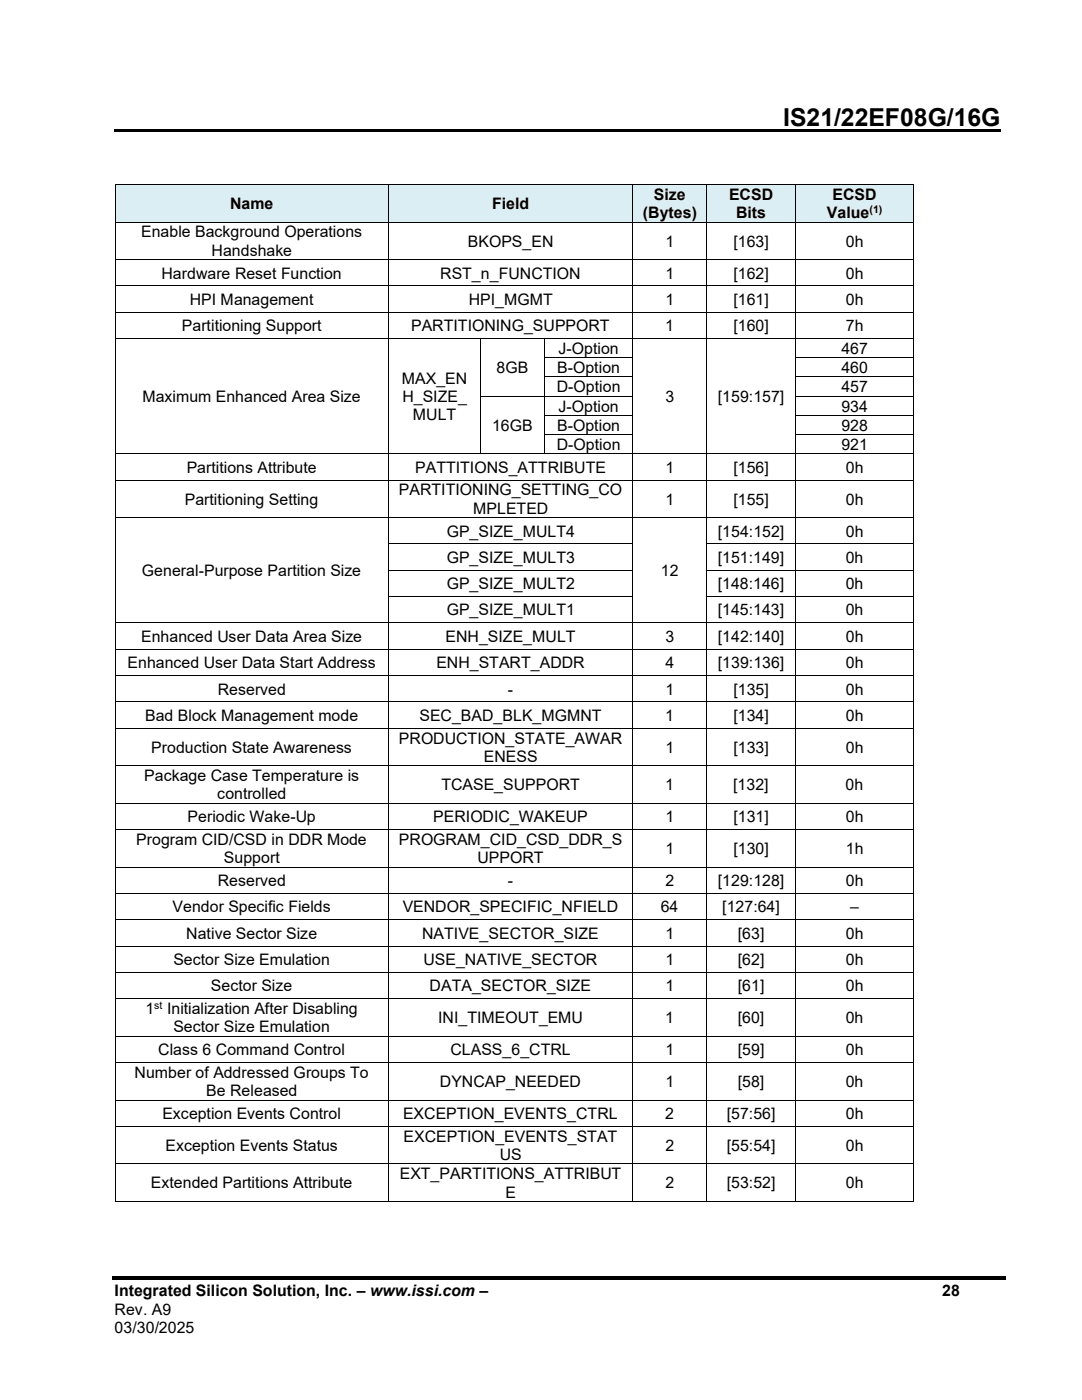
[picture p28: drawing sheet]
<svg xmlns="http://www.w3.org/2000/svg" width="216mm" height="279mm" viewBox="0 0 216 279" stroke-linecap="round" stroke-linejoin="round" font-family="sans-serif">
<defs><g id="words">
<text font-size="4.9" x="156.3" y="25.1">IS21/22EF08G/16G</text>
<g font-size="3.2">
<text x="45.9" y="41.7">Name</text>
<text x="98.2" y="41.7">Field</text>
<text x="130.5" y="39.9">Size</text>
<text x="145.5" y="39.9">ECSD</text>
<text x="166.1" y="39.9">ECSD</text>
<text x="28.2" y="47.4">Enable Background Operations</text>
<text x="128.3" y="43.6">(Bytes)</text>
<text x="146.9" y="43.6">Bits</text>
<text x="165" y="43.6">Value</text>
<text x="42.2" y="51.1">Handshake</text>
<text x="93.4" y="49.2">BKOPS_EN</text>
<text x="132.8" y="49.2">1</text>
<text x="146.3" y="49.2">[163]</text>
<text x="168.8" y="49.2">0h</text>
<text x="32.2" y="55.6">Hardware Reset Function</text>
<text x="87.8" y="55.6">RST_n_FUNCTION</text>
<text x="132.8" y="55.6">1</text>
<text x="146.3" y="55.6">[162]</text>
<text x="168.8" y="55.6">0h</text>
<text x="37.9" y="60.8">HPI Management</text>
<text x="93.5" y="60.8">HPI_MGMT</text>
<text x="132.8" y="60.8">1</text>
<text x="146.3" y="60.8">[161]</text>
<text x="168.8" y="60.8">0h</text>
<text x="36.3" y="66.1">Partitioning Support</text>
<text x="82" y="66.1">PARTITIONING_SUPPORT</text>
<text x="111.4" y="70.7">J-Option</text>
<text x="132.7" y="66.1">1</text>
<text x="146.3" y="66.1">[160]</text>
<text x="167.9" y="70.7">467</text>
<text x="168.8" y="66.1">7h</text>
<text x="80.2" y="76.5">MAX_EN</text>
<text x="99.1" y="74.5">8GB</text>
<text x="111.2" y="74.5">B-Option</text>
<text x="167.9" y="74.5">460</text>
<text x="28.4" y="80.2">Maximum Enhanced Area Size</text>
<text x="80.3" y="80.2">H_SIZE_</text>
<text x="82.4" y="83.9">MULT</text>
<text x="111.1" y="78.3">D-Option</text>
<text x="111.4" y="82.1">J-Option</text>
<text x="132.8" y="80.2">3</text>
<text x="143.2" y="80.2">[159:157]</text>
<text x="167.9" y="78.3">457</text>
<text x="167.9" y="82.1">934</text>
<text x="98.2" y="85.9">16GB</text>
<text x="111.1" y="89.8">D-Option</text>
<text x="111.2" y="85.9">B-Option</text>
<text x="167.9" y="85.9">928</text>
<text x="167.9" y="89.8">921</text>
<text x="37.3" y="94.3">Partitions Attribute</text>
<text x="82.8" y="94.3">PATTITIONS_ATTRIBUTE</text>
<text x="132.8" y="94.3">1</text>
<text x="146.3" y="94.3">[156]</text>
<text x="168.8" y="94.3">0h</text>
<text x="36.9" y="100.7">Partitioning Setting</text>
<text x="79.6" y="98.9">PARTITIONING_SETTING_CO</text>
<text x="132.8" y="100.7">1</text>
<text x="146.3" y="100.7">[155]</text>
<text x="168.8" y="100.7">0h</text>
<text x="89.1" y="107.1">GP_SIZE_MULT4</text>
<text x="94.4" y="102.5">MPLETED</text>
<text x="143.2" y="107.1">[154:152]</text>
<text x="168.8" y="107.1">0h</text>
<text x="89.1" y="112.3">GP_SIZE_MULT3</text>
<text x="143.2" y="112.3">[151:149]</text>
<text x="168.7" y="112.3">0h</text>
<text x="28.3" y="115">General-Purpose Partition Size</text>
<text x="89.1" y="117.6">GP_SIZE_MULT2</text>
<text x="131.9" y="115">12</text>
<text x="143.2" y="117.6">[148:146]</text>
<text x="168.7" y="117.6">0h</text>
<text x="89.1" y="122.8">GP_SIZE_MULT1</text>
<text x="143.2" y="122.8">[145:143]</text>
<text x="168.7" y="122.8">0h</text>
<text x="28.2" y="128.1">Enhanced User Data Area Size</text>
<text x="88.9" y="128.1">ENH_SIZE_MULT</text>
<text x="132.8" y="128.1">3</text>
<text x="143.2" y="128.1">[142:140]</text>
<text x="168.8" y="128.1">0h</text>
<text x="25.5" y="133.4">Enhanced User Data Start Address</text>
<text x="87.1" y="133.4">ENH_START_ADDR</text>
<text x="132.8" y="133.4">4</text>
<text x="143.2" y="133.4">[139:136]</text>
<text x="168.8" y="133.4">0h</text>
<text x="29" y="143.9">Bad Block Management mode</text>
<text x="43.4" y="138.6">Reserved</text>
<text x="83.7" y="143.9">SEC_BAD_BLK_MGMNT</text>
<text x="101.4" y="138.6">-</text>
<text x="132.7" y="143.9">1</text>
<text x="132.8" y="138.6">1</text>
<text x="146.3" y="143.9">[134]</text>
<text x="146.3" y="138.6">[135]</text>
<text x="168.8" y="138.6">0h</text>
<text x="168.8" y="143.9">0h</text>
<text x="79.6" y="148.4">PRODUCTION_STATE_AWAR</text>
<text x="28.8" y="155.9">Package Case Temperature is</text>
<text x="30.2" y="150.2">Production State Awareness</text>
<text x="96.5" y="152">ENESS</text>
<text x="132.8" y="150.2">1</text>
<text x="146.3" y="150.2">[133]</text>
<text x="168.8" y="150.2">0h</text>
<text x="43.4" y="159.5">controlled</text>
<text x="88.1" y="157.7">TCASE_SUPPORT</text>
<text x="132.8" y="157.7">1</text>
<text x="146.3" y="157.7">[132]</text>
<text x="168.7" y="157.7">0h</text>
<text x="37.4" y="164.1">Periodic Wake-Up</text>
<text x="86.5" y="164.1">PERIODIC_WAKEUP</text>
<text x="132.8" y="164.1">1</text>
<text x="146.3" y="164.1">[131]</text>
<text x="168.8" y="164.1">0h</text>
<text x="27.2" y="168.6">Program CID/CSD in DDR Mode</text>
<text x="44.7" y="172.3">Support</text>
<text x="79.6" y="168.6">PROGRAM_CID_CSD_DDR_S</text>
<text x="95.3" y="172.3">UPPORT</text>
<text x="132.8" y="170.5">1</text>
<text x="146.3" y="170.5">[130]</text>
<text x="168.8" y="170.5">1h</text>
<text x="43.4" y="176.8">Reserved</text>
<text x="101.4" y="176.8">-</text>
<text x="132.8" y="176.8">2</text>
<text x="143.2" y="176.8">[129:128]</text>
<text x="168.8" y="176.8">0h</text>
<text x="34.4" y="182.1">Vendor Specific Fields</text>
<text x="80.3" y="182.1">VENDOR_SPECIFIC_NFIELD</text>
<text x="131.8" y="182.1">64</text>
<text x="144.1" y="182.1">[127:64]</text>
<text x="169.6" y="182.1">–</text>
<text x="37.2" y="187.3">Native Sector Size</text>
<text x="84.2" y="187.3">NATIVE_SECTOR_SIZE</text>
<text x="132.8" y="187.3">1</text>
<text x="147.2" y="187.3">[63]</text>
<text x="168.8" y="187.3">0h</text>
<text x="34.6" y="192.6">Sector Size Emulation</text>
<text x="42.1" y="197.8">Sector Size</text>
<text x="84.5" y="192.6">USE_NATIVE_SECTOR</text>
<text x="85.7" y="197.8">DATA_SECTOR_SIZE</text>
<text x="132.8" y="192.6">1</text>
<text x="132.8" y="197.8">1</text>
<text x="147.2" y="192.6">[62]</text>
<text x="147.2" y="197.8">[61]</text>
<text x="168.8" y="192.6">0h</text>
<text x="168.8" y="197.8">0h</text>
<text x="29" y="202.4">1</text>
<text x="33.3" y="202.4">Initialization After Disabling</text>
<text x="34.6" y="206">Sector Size Emulation</text>
<text x="87.4" y="204.2">INI_TIMEOUT_EMU</text>
<text x="132.8" y="204.2">1</text>
<text x="147.2" y="204.2">[60]</text>
<text x="168.7" y="204.2">0h</text>
<text x="26.8" y="215.1">Number of Addressed Groups To</text>
<text x="31.6" y="210.6">Class 6 Command Control</text>
<text x="89.9" y="210.6">CLASS_6_CTRL</text>
<text x="132.8" y="210.6">1</text>
<text x="147.2" y="210.6">[59]</text>
<text x="168.8" y="210.6">0h</text>
<text x="41.2" y="218.8">Be Released</text>
<text x="87.8" y="217">DYNCAP_NEEDED</text>
<text x="132.8" y="217">1</text>
<text x="147.2" y="217">[58]</text>
<text x="168.7" y="217">0h</text>
<text x="32.4" y="223.3">Exception Events Control</text>
<text x="80.4" y="223.3">EXCEPTION_EVENTS_CTRL</text>
<text x="80.5" y="227.9">EXCEPTION_EVENTS_STAT</text>
<text x="132.7" y="223.3">2</text>
<text x="145" y="223.3">[57:56]</text>
<text x="168.8" y="223.3">0h</text>
<text x="33" y="229.7">Exception Events Status</text>
<text x="99.7" y="231.5">US</text>
<text x="132.8" y="229.7">2</text>
<text x="145" y="229.7">[55:54]</text>
<text x="168.8" y="229.7">0h</text>
<text x="30.1" y="237.1">Extended Partitions Attribute</text>
<text x="79.8" y="235.3">EXT_PARTITIONS_ATTRIBUT</text>
<text x="100.9" y="239">E</text>
<text x="132.8" y="237.1">2</text>
<text x="145" y="237.1">[53:52]</text>
<text x="168.8" y="237.1">0h</text>
<text x="22.9" y="258.7">Integrated Silicon Solution, Inc. – www.issi.com –</text>
<text x="22.9" y="262.4">Rev. A9</text>
<text x="188" y="258.7">28</text>
<text x="22.9" y="266.1">03/30/2025</text>
</g>
<g font-size="2.1">
<text x="173.5" y="42.5">(1)</text>
<text x="30.8" y="201.3">st</text>
</g>
</g></defs>
<g fill="#000">
<path d="M22.9 25.8h176.8v.6h-176.8z" fill-rule="evenodd"/>
<path d="M22.4 254.7h178.2v.7h-178.2z" fill-rule="evenodd"/>
</g>
<g fill="#daeef3">
<path d="M23 37h54.4v7.2h-54.4z" fill-rule="evenodd"/>
<path d="M24.9 38.8h50.7v3.6h-50.7z" fill-rule="evenodd"/>
<path d="M77.5 37h48.8v7.2h-48.8z" fill-rule="evenodd"/>
<path d="M79.4 38.8h45v3.6h-45z" fill-rule="evenodd"/>
<path d="M126.4 37h14.6v7.2h-14.6z" fill-rule="evenodd"/>
<path d="M128.2 37h10.9v3.6h-10.9z" fill-rule="evenodd"/>
<path d="M128.2 40.6h10.9v3.6h-10.9z" fill-rule="evenodd"/>
<path d="M141.1 37h17.5v7.2h-17.5z" fill-rule="evenodd"/>
<path d="M142.9 37h14v3.6h-14z" fill-rule="evenodd"/>
<path d="M142.9 40.6h14v3.6h-14z" fill-rule="evenodd"/>
<path d="M158.8 37h23.4v7.2h-23.4z" fill-rule="evenodd"/>
<path d="M160.7 37h19.7v3.6h-19.7z" fill-rule="evenodd"/>
<path d="M160.7 40.6h19.7v3.6h-19.7z" fill-rule="evenodd"/>
</g>
<g fill="#000">
<path d="M22.9 36.8h.1v.2h-.1z" fill-rule="evenodd"/>
<path d="M22.9 36.8h.1v.2h-.1z" fill-rule="evenodd"/>
<path d="M77.4 36.8h.2v.2h-.2z" fill-rule="evenodd"/>
<path d="M126.2 36.8h.2v.2h-.2z" fill-rule="evenodd"/>
<path d="M141 36.8h.1v.2h-.1z" fill-rule="evenodd"/>
<path d="M158.7 36.8h.2v.2h-.2z" fill-rule="evenodd"/>
<path d="M182.2 36.8h.2v.2h-.2z" fill-rule="evenodd"/>
<path d="M182.2 36.8h.2v.2h-.2z" fill-rule="evenodd"/>
<path d="M22.9 44.2h.1v.2h-.1z" fill-rule="evenodd"/>
<path d="M22.9 51.7h.1v.2h-.1z" fill-rule="evenodd"/>
<path d="M22.9 57h.1v.2h-.1z" fill-rule="evenodd"/>
<path d="M77.4 44.2h.2v.2h-.2z" fill-rule="evenodd"/>
<path d="M77.4 51.7h.2v.2h-.2z" fill-rule="evenodd"/>
<path d="M77.4 57h.2v.2h-.2z" fill-rule="evenodd"/>
<path d="M126.2 44.2h.2v.2h-.2z" fill-rule="evenodd"/>
<path d="M126.2 51.7h.2v.2h-.2z" fill-rule="evenodd"/>
<path d="M126.2 57h.2v.2h-.2z" fill-rule="evenodd"/>
<path d="M141 44.2h.1v.2h-.1z" fill-rule="evenodd"/>
<path d="M141 51.7h.1v.2h-.1z" fill-rule="evenodd"/>
<path d="M141 57h.1v.2h-.1z" fill-rule="evenodd"/>
<path d="M158.7 44.2h.2v.2h-.2z" fill-rule="evenodd"/>
<path d="M158.7 51.7h.2v.2h-.2z" fill-rule="evenodd"/>
<path d="M158.7 57h.2v.2h-.2z" fill-rule="evenodd"/>
<path d="M182.2 44.2h.2v.2h-.2z" fill-rule="evenodd"/>
<path d="M182.2 51.7h.2v.2h-.2z" fill-rule="evenodd"/>
<path d="M182.2 57h.2v.2h-.2z" fill-rule="evenodd"/>
<path d="M22.9 62.2h.1v.2h-.1z" fill-rule="evenodd"/>
<path d="M22.9 67.5h.1v.2h-.1z" fill-rule="evenodd"/>
<path d="M22.9 71.3h.1v.2h-.1z" fill-rule="evenodd"/>
<path d="M22.9 75.1h.1v.2h-.1z" fill-rule="evenodd"/>
<path d="M22.9 79h.1v.2h-.1z" fill-rule="evenodd"/>
<path d="M77.4 62.2h.2v.2h-.2z" fill-rule="evenodd"/>
<path d="M77.4 67.5h.2v.2h-.2z" fill-rule="evenodd"/>
<path d="M77.4 71.3h.2v.2h-.2z" fill-rule="evenodd"/>
<path d="M77.4 75.1h.2v.2h-.2z" fill-rule="evenodd"/>
<path d="M77.4 79h.2v.2h-.2z" fill-rule="evenodd"/>
<path d="M95.8 67.5h.2v.2h-.2z" fill-rule="evenodd"/>
<path d="M95.8 71.3h.2v.2h-.2z" fill-rule="evenodd"/>
<path d="M95.8 75.1h.2v.2h-.2z" fill-rule="evenodd"/>
<path d="M95.8 79h.2v.2h-.2z" fill-rule="evenodd"/>
<path d="M108.5 67.5h.2v.2h-.2z" fill-rule="evenodd"/>
<path d="M108.5 71.3h.2v.2h-.2z" fill-rule="evenodd"/>
<path d="M108.5 75.1h.2v.2h-.2z" fill-rule="evenodd"/>
<path d="M108.5 79h.2v.2h-.2z" fill-rule="evenodd"/>
<path d="M126.2 62.2h.2v.2h-.2z" fill-rule="evenodd"/>
<path d="M126.2 67.5h.2v.2h-.2z" fill-rule="evenodd"/>
<path d="M126.2 71.3h.2v.2h-.2z" fill-rule="evenodd"/>
<path d="M126.2 75.1h.2v.2h-.2z" fill-rule="evenodd"/>
<path d="M126.2 79h.2v.2h-.2z" fill-rule="evenodd"/>
<path d="M141 62.2h.1v.2h-.1z" fill-rule="evenodd"/>
<path d="M141 67.5h.1v.2h-.1z" fill-rule="evenodd"/>
<path d="M141 71.3h.1v.2h-.1z" fill-rule="evenodd"/>
<path d="M141 75.1h.1v.2h-.1z" fill-rule="evenodd"/>
<path d="M141 79h.1v.2h-.1z" fill-rule="evenodd"/>
<path d="M158.7 62.2h.2v.2h-.2z" fill-rule="evenodd"/>
<path d="M158.7 67.5h.2v.2h-.2z" fill-rule="evenodd"/>
<path d="M158.7 71.3h.2v.2h-.2z" fill-rule="evenodd"/>
<path d="M158.7 75.1h.2v.2h-.2z" fill-rule="evenodd"/>
<path d="M158.7 79h.2v.2h-.2z" fill-rule="evenodd"/>
<path d="M182.2 62.2h.2v.2h-.2z" fill-rule="evenodd"/>
<path d="M182.2 67.5h.2v.2h-.2z" fill-rule="evenodd"/>
<path d="M182.2 71.3h.2v.2h-.2z" fill-rule="evenodd"/>
<path d="M182.2 75.1h.2v.2h-.2z" fill-rule="evenodd"/>
<path d="M182.2 79h.2v.2h-.2z" fill-rule="evenodd"/>
<path d="M22.9 82.8h.1v.2h-.1z" fill-rule="evenodd"/>
<path d="M22.9 86.6h.1v.2h-.1z" fill-rule="evenodd"/>
<path d="M22.9 90.5h.1v.2h-.1z" fill-rule="evenodd"/>
<path d="M22.9 95.7h.1v.2h-.1z" fill-rule="evenodd"/>
<path d="M77.4 82.8h.2v.2h-.2z" fill-rule="evenodd"/>
<path d="M77.4 86.6h.2v.2h-.2z" fill-rule="evenodd"/>
<path d="M77.4 90.5h.2v.2h-.2z" fill-rule="evenodd"/>
<path d="M77.4 95.7h.2v.2h-.2z" fill-rule="evenodd"/>
<path d="M95.8 82.8h.2v.2h-.2z" fill-rule="evenodd"/>
<path d="M95.8 86.6h.2v.2h-.2z" fill-rule="evenodd"/>
<path d="M95.8 90.5h.2v.2h-.2z" fill-rule="evenodd"/>
<path d="M108.5 82.8h.2v.2h-.2z" fill-rule="evenodd"/>
<path d="M108.5 86.6h.2v.2h-.2z" fill-rule="evenodd"/>
<path d="M108.5 90.5h.2v.2h-.2z" fill-rule="evenodd"/>
<path d="M126.2 82.8h.2v.2h-.2z" fill-rule="evenodd"/>
<path d="M126.2 86.6h.2v.2h-.2z" fill-rule="evenodd"/>
<path d="M126.2 90.5h.2v.2h-.2z" fill-rule="evenodd"/>
<path d="M126.2 95.7h.2v.2h-.2z" fill-rule="evenodd"/>
<path d="M141 82.8h.1v.2h-.1z" fill-rule="evenodd"/>
<path d="M141 86.6h.1v.2h-.1z" fill-rule="evenodd"/>
<path d="M141 90.5h.1v.2h-.1z" fill-rule="evenodd"/>
<path d="M141 95.7h.1v.2h-.1z" fill-rule="evenodd"/>
<path d="M158.7 82.8h.2v.2h-.2z" fill-rule="evenodd"/>
<path d="M158.7 86.6h.2v.2h-.2z" fill-rule="evenodd"/>
<path d="M158.7 90.5h.2v.2h-.2z" fill-rule="evenodd"/>
<path d="M158.7 95.7h.2v.2h-.2z" fill-rule="evenodd"/>
<path d="M182.2 82.8h.2v.2h-.2z" fill-rule="evenodd"/>
<path d="M182.2 86.6h.2v.2h-.2z" fill-rule="evenodd"/>
<path d="M182.2 90.5h.2v.2h-.2z" fill-rule="evenodd"/>
<path d="M182.2 95.7h.2v.2h-.2z" fill-rule="evenodd"/>
<path d="M22.9 103.2h.1v.2h-.1z" fill-rule="evenodd"/>
<path d="M22.9 108.5h.1v.1h-.1z" fill-rule="evenodd"/>
<path d="M22.9 113.7h.1v.2h-.1z" fill-rule="evenodd"/>
<path d="M22.9 119h.1v.1h-.1z" fill-rule="evenodd"/>
<path d="M77.4 103.2h.2v.2h-.2z" fill-rule="evenodd"/>
<path d="M77.4 108.5h.2v.1h-.2z" fill-rule="evenodd"/>
<path d="M77.4 113.7h.2v.2h-.2z" fill-rule="evenodd"/>
<path d="M77.4 119h.2v.1h-.2z" fill-rule="evenodd"/>
<path d="M126.2 103.2h.2v.2h-.2z" fill-rule="evenodd"/>
<path d="M126.2 108.5h.2v.1h-.2z" fill-rule="evenodd"/>
<path d="M126.2 113.7h.2v.2h-.2z" fill-rule="evenodd"/>
<path d="M126.2 119h.2v.1h-.2z" fill-rule="evenodd"/>
<path d="M141 103.2h.1v.2h-.1z" fill-rule="evenodd"/>
<path d="M141 108.5h.1v.1h-.1z" fill-rule="evenodd"/>
<path d="M141 113.7h.1v.2h-.1z" fill-rule="evenodd"/>
<path d="M141 119h.1v.1h-.1z" fill-rule="evenodd"/>
<path d="M158.7 103.2h.2v.2h-.2z" fill-rule="evenodd"/>
<path d="M158.7 108.5h.2v.1h-.2z" fill-rule="evenodd"/>
<path d="M158.7 113.7h.2v.2h-.2z" fill-rule="evenodd"/>
<path d="M158.7 119h.2v.1h-.2z" fill-rule="evenodd"/>
<path d="M182.2 103.2h.2v.2h-.2z" fill-rule="evenodd"/>
<path d="M182.2 108.5h.2v.1h-.2z" fill-rule="evenodd"/>
<path d="M182.2 113.7h.2v.2h-.2z" fill-rule="evenodd"/>
<path d="M182.2 119h.2v.1h-.2z" fill-rule="evenodd"/>
<path d="M22.9 124.2h.1v.2h-.1z" fill-rule="evenodd"/>
<path d="M22.9 129.5h.1v.1h-.1z" fill-rule="evenodd"/>
<path d="M22.9 134.8h.1v.1h-.1z" fill-rule="evenodd"/>
<path d="M77.4 124.2h.2v.2h-.2z" fill-rule="evenodd"/>
<path d="M77.4 129.5h.2v.1h-.2z" fill-rule="evenodd"/>
<path d="M77.4 134.8h.2v.1h-.2z" fill-rule="evenodd"/>
<path d="M126.2 124.2h.2v.2h-.2z" fill-rule="evenodd"/>
<path d="M126.2 129.5h.2v.1h-.2z" fill-rule="evenodd"/>
<path d="M126.2 134.8h.2v.1h-.2z" fill-rule="evenodd"/>
<path d="M141 124.2h.1v.2h-.1z" fill-rule="evenodd"/>
<path d="M141 129.5h.1v.1h-.1z" fill-rule="evenodd"/>
<path d="M141 134.8h.1v.1h-.1z" fill-rule="evenodd"/>
<path d="M158.7 124.2h.2v.2h-.2z" fill-rule="evenodd"/>
<path d="M158.7 129.5h.2v.1h-.2z" fill-rule="evenodd"/>
<path d="M158.7 134.8h.2v.1h-.2z" fill-rule="evenodd"/>
<path d="M182.2 124.2h.2v.2h-.2z" fill-rule="evenodd"/>
<path d="M182.2 129.5h.2v.1h-.2z" fill-rule="evenodd"/>
<path d="M182.2 134.8h.2v.1h-.2z" fill-rule="evenodd"/>
<path d="M22.9 140h.1v.2h-.1z" fill-rule="evenodd"/>
<path d="M22.9 145.3h.1v.1h-.1z" fill-rule="evenodd"/>
<path d="M22.9 152.8h.1v.1h-.1z" fill-rule="evenodd"/>
<path d="M77.4 140h.2v.2h-.2z" fill-rule="evenodd"/>
<path d="M77.4 145.3h.2v.1h-.2z" fill-rule="evenodd"/>
<path d="M77.4 152.8h.2v.1h-.2z" fill-rule="evenodd"/>
<path d="M126.2 140h.2v.2h-.2z" fill-rule="evenodd"/>
<path d="M126.2 145.3h.2v.1h-.2z" fill-rule="evenodd"/>
<path d="M126.2 152.8h.2v.1h-.2z" fill-rule="evenodd"/>
<path d="M141 140h.1v.2h-.1z" fill-rule="evenodd"/>
<path d="M141 145.3h.1v.1h-.1z" fill-rule="evenodd"/>
<path d="M141 152.8h.1v.1h-.1z" fill-rule="evenodd"/>
<path d="M158.7 140h.2v.2h-.2z" fill-rule="evenodd"/>
<path d="M158.7 145.3h.2v.1h-.2z" fill-rule="evenodd"/>
<path d="M158.7 152.8h.2v.1h-.2z" fill-rule="evenodd"/>
<path d="M182.2 140h.2v.2h-.2z" fill-rule="evenodd"/>
<path d="M182.2 145.3h.2v.1h-.2z" fill-rule="evenodd"/>
<path d="M182.2 152.8h.2v.1h-.2z" fill-rule="evenodd"/>
<path d="M22.9 160.2h.1v.2h-.1z" fill-rule="evenodd"/>
<path d="M22.9 165.5h.1v.1h-.1z" fill-rule="evenodd"/>
<path d="M22.9 173h.1v.1h-.1z" fill-rule="evenodd"/>
<path d="M22.9 178.2h.1v.2h-.1z" fill-rule="evenodd"/>
<path d="M77.4 160.2h.2v.2h-.2z" fill-rule="evenodd"/>
<path d="M77.4 165.5h.2v.1h-.2z" fill-rule="evenodd"/>
<path d="M77.4 173h.2v.1h-.2z" fill-rule="evenodd"/>
<path d="M77.4 178.2h.2v.2h-.2z" fill-rule="evenodd"/>
<path d="M126.2 160.2h.2v.2h-.2z" fill-rule="evenodd"/>
<path d="M126.2 165.5h.2v.1h-.2z" fill-rule="evenodd"/>
<path d="M126.2 173h.2v.1h-.2z" fill-rule="evenodd"/>
<path d="M126.2 178.2h.2v.2h-.2z" fill-rule="evenodd"/>
<path d="M141 160.2h.1v.2h-.1z" fill-rule="evenodd"/>
<path d="M141 165.5h.1v.1h-.1z" fill-rule="evenodd"/>
<path d="M141 173h.1v.1h-.1z" fill-rule="evenodd"/>
<path d="M141 178.2h.1v.2h-.1z" fill-rule="evenodd"/>
<path d="M158.7 160.2h.2v.2h-.2z" fill-rule="evenodd"/>
<path d="M158.7 165.5h.2v.1h-.2z" fill-rule="evenodd"/>
<path d="M158.7 173h.2v.1h-.2z" fill-rule="evenodd"/>
<path d="M158.7 178.2h.2v.2h-.2z" fill-rule="evenodd"/>
<path d="M182.2 160.2h.2v.2h-.2z" fill-rule="evenodd"/>
<path d="M182.2 165.5h.2v.1h-.2z" fill-rule="evenodd"/>
<path d="M182.2 173h.2v.1h-.2z" fill-rule="evenodd"/>
<path d="M182.2 178.2h.2v.2h-.2z" fill-rule="evenodd"/>
<path d="M22.9 183.5h.1v.1h-.1z" fill-rule="evenodd"/>
<path d="M22.9 188.7h.1v.2h-.1z" fill-rule="evenodd"/>
<path d="M22.9 194h.1v.2h-.1z" fill-rule="evenodd"/>
<path d="M22.9 199.2h.1v.2h-.1z" fill-rule="evenodd"/>
<path d="M77.4 183.5h.2v.1h-.2z" fill-rule="evenodd"/>
<path d="M77.4 188.7h.2v.2h-.2z" fill-rule="evenodd"/>
<path d="M77.4 194h.2v.2h-.2z" fill-rule="evenodd"/>
<path d="M77.4 199.2h.2v.2h-.2z" fill-rule="evenodd"/>
<path d="M126.2 183.5h.2v.1h-.2z" fill-rule="evenodd"/>
<path d="M126.2 188.7h.2v.2h-.2z" fill-rule="evenodd"/>
<path d="M126.2 194h.2v.2h-.2z" fill-rule="evenodd"/>
<path d="M126.2 199.2h.2v.2h-.2z" fill-rule="evenodd"/>
<path d="M141 183.5h.1v.1h-.1z" fill-rule="evenodd"/>
<path d="M141 188.7h.1v.2h-.1z" fill-rule="evenodd"/>
<path d="M141 194h.1v.2h-.1z" fill-rule="evenodd"/>
<path d="M141 199.2h.1v.2h-.1z" fill-rule="evenodd"/>
<path d="M158.7 183.5h.2v.1h-.2z" fill-rule="evenodd"/>
<path d="M158.7 188.7h.2v.2h-.2z" fill-rule="evenodd"/>
<path d="M158.7 194h.2v.2h-.2z" fill-rule="evenodd"/>
<path d="M158.7 199.2h.2v.2h-.2z" fill-rule="evenodd"/>
<path d="M182.2 183.5h.2v.1h-.2z" fill-rule="evenodd"/>
<path d="M182.2 188.7h.2v.2h-.2z" fill-rule="evenodd"/>
<path d="M182.2 194h.2v.2h-.2z" fill-rule="evenodd"/>
<path d="M182.2 199.2h.2v.2h-.2z" fill-rule="evenodd"/>
<path d="M22.9 206.7h.1v.2h-.1z" fill-rule="evenodd"/>
<path d="M22.9 212h.1v.2h-.1z" fill-rule="evenodd"/>
<path d="M22.9 219.4h.1v.2h-.1z" fill-rule="evenodd"/>
<path d="M77.4 206.7h.2v.2h-.2z" fill-rule="evenodd"/>
<path d="M77.4 212h.2v.2h-.2z" fill-rule="evenodd"/>
<path d="M77.4 219.4h.2v.2h-.2z" fill-rule="evenodd"/>
<path d="M126.2 206.7h.2v.2h-.2z" fill-rule="evenodd"/>
<path d="M126.2 212h.2v.2h-.2z" fill-rule="evenodd"/>
<path d="M126.2 219.4h.2v.2h-.2z" fill-rule="evenodd"/>
<path d="M141 206.7h.1v.2h-.1z" fill-rule="evenodd"/>
<path d="M141 212h.1v.2h-.1z" fill-rule="evenodd"/>
<path d="M141 219.4h.1v.2h-.1z" fill-rule="evenodd"/>
<path d="M158.7 206.7h.2v.2h-.2z" fill-rule="evenodd"/>
<path d="M158.7 212h.2v.2h-.2z" fill-rule="evenodd"/>
<path d="M158.7 219.4h.2v.2h-.2z" fill-rule="evenodd"/>
<path d="M182.2 206.7h.2v.2h-.2z" fill-rule="evenodd"/>
<path d="M182.2 212h.2v.2h-.2z" fill-rule="evenodd"/>
<path d="M182.2 219.4h.2v.2h-.2z" fill-rule="evenodd"/>
<path d="M22.9 224.7h.1v.2h-.1z" fill-rule="evenodd"/>
<path d="M22.9 232.2h.1v.2h-.1z" fill-rule="evenodd"/>
<path d="M22.9 239.7h.1v.2h-.1z" fill-rule="evenodd"/>
<path d="M22.9 239.7h.1v.2h-.1z" fill-rule="evenodd"/>
<path d="M77.4 224.7h.2v.2h-.2z" fill-rule="evenodd"/>
<path d="M77.4 232.2h.2v.2h-.2z" fill-rule="evenodd"/>
<path d="M77.4 239.7h.2v.2h-.2z" fill-rule="evenodd"/>
<path d="M126.2 224.7h.2v.2h-.2z" fill-rule="evenodd"/>
<path d="M126.2 232.2h.2v.2h-.2z" fill-rule="evenodd"/>
<path d="M126.2 239.7h.2v.2h-.2z" fill-rule="evenodd"/>
<path d="M141 224.7h.1v.2h-.1z" fill-rule="evenodd"/>
<path d="M141 232.2h.1v.2h-.1z" fill-rule="evenodd"/>
<path d="M141 239.7h.1v.2h-.1z" fill-rule="evenodd"/>
<path d="M158.7 224.7h.2v.2h-.2z" fill-rule="evenodd"/>
<path d="M158.7 232.2h.2v.2h-.2z" fill-rule="evenodd"/>
<path d="M158.7 239.7h.2v.2h-.2z" fill-rule="evenodd"/>
<path d="M182.2 224.7h.2v.2h-.2z" fill-rule="evenodd"/>
<path d="M182.2 232.2h.2v.2h-.2z" fill-rule="evenodd"/>
<path d="M182.2 239.7h.2v.2h-.2z" fill-rule="evenodd"/>
<path d="M182.2 239.7h.2v.2h-.2z" fill-rule="evenodd"/>
</g>
<g fill="none" stroke="#000" stroke-width=".2">
<path d="M23 37v7.2M23 36.9h54.4M77.5 37v7.2M77.6 36.9h48.6M126.3 37v7.2M126.4 36.9h14.6M141 37v7.2M141.1 36.9h17.6M158.8 37v7.2M158.9 36.9h23.3M182.3 37v7.2M23 44.4v7.3"/>
<path d="M23 51.9v5.1M23 57.2v5M23 44.3h54.4M23 51.8h54.4M23 57.1h54.4M77.5 44.4v7.3M77.5 51.9v5.1M77.5 57.2v5M77.6 44.3h48.6M77.6 51.8h48.6M77.6 57.1h48.6M126.3 44.4v7.3"/>
<path d="M126.3 51.9v5.1M126.3 57.2v5M126.4 44.3h14.6M126.4 51.8h14.6M126.4 57.1h14.6M141 44.4v7.3M141 51.9v5.1M141 57.2v5M141.1 44.3h17.6M141.1 51.8h17.6M141.1 57.1h17.6M158.8 44.4v7.3"/>
<path d="M158.8 51.9v5.1M158.8 57.2v5M158.9 44.3h23.3M158.9 51.8h23.3M158.9 57.1h23.3M182.3 44.4v7.3M182.3 51.9v5.1M182.3 57.2v5M23 62.4v5.1M23 67.7v3.6M23 71.5v3.6M23 75.3v3.7"/>
<path d="M23 79.2v3.6M23 62.3h54.4M23 67.6h54.4M77.5 62.4v5.1M77.5 67.7v3.6M77.5 71.5v3.6M77.5 75.3v3.7M77.5 79.2v3.6M77.6 62.3h48.6M77.6 67.6h18.2M95.9 67.7v3.6M95.9 71.5v3.6"/>
<path d="M95.9 75.3v3.7M95.9 79.2v3.6M96 67.6h12.5M96 79.1h12.5M108.6 67.7v3.6M108.6 71.5v3.6M108.6 75.3v3.7M108.6 79.2v3.6M108.7 67.6h17.5M108.7 71.4h17.5M108.7 75.2h17.5M108.7 79.1h17.5"/>
<path d="M126.3 62.4v5.1M126.3 67.7v3.6M126.3 71.5v3.6M126.3 75.3v3.7M126.3 79.2v3.6M126.4 62.3h14.6M126.4 67.6h14.6M141 62.4v5.1M141 67.7v3.6M141 71.5v3.6M141 75.3v3.7M141 79.2v3.6"/>
<path d="M141.1 62.3h17.6M141.1 67.6h17.6M158.8 62.4v5.1M158.8 67.7v3.6M158.8 71.5v3.6M158.8 75.3v3.7M158.8 79.2v3.6M158.9 62.3h23.3M158.9 67.6h23.3M158.9 71.4h23.3M158.9 75.2h23.3M158.9 79.1h23.3"/>
<path d="M182.3 62.4v5.1M182.3 67.7v3.6M182.3 71.5v3.6M182.3 75.3v3.7M182.3 79.2v3.6M23 83v3.6M23 86.8v3.7M23 90.7v5M23 95.9v7.3M23 90.6h54.4M23 95.8h54.4M77.5 83v3.6"/>
<path d="M77.5 86.8v3.7M77.5 90.7v5M77.5 95.9v7.3M77.6 90.6h18.2M77.6 95.8h48.6M95.9 83v3.6M95.9 86.8v3.7M96 90.6h12.5M108.6 83v3.6M108.6 86.8v3.7M108.7 82.9h17.5M108.7 86.7h17.5"/>
<path d="M108.7 90.6h17.5M126.3 83v3.6M126.3 86.8v3.7M126.3 90.7v5M126.3 95.9v7.3M126.4 90.6h14.6M126.4 95.8h14.6M141 83v3.6M141 86.8v3.7M141 90.7v5M141 95.9v7.3M141.1 90.6h17.6"/>
<path d="M141.1 95.8h17.6M158.8 83v3.6M158.8 86.8v3.7M158.8 90.7v5M158.8 95.9v7.3M158.9 82.9h23.3M158.9 86.7h23.3M158.9 90.6h23.3M158.9 95.8h23.3M182.3 83v3.6M182.3 86.8v3.7M182.3 90.7v5"/>
<path d="M182.3 95.9v7.3M23 103.4v5.1M23 108.6v5.1M23 113.9v5.1M23 119.1v5.1M23 103.3h54.4M77.5 103.4v5.1M77.5 108.6v5.1M77.5 113.9v5.1M77.5 119.1v5.1M77.6 103.3h48.6M77.6 108.6h48.6"/>
<path d="M77.6 113.8h48.6M77.6 119.1h48.6M126.3 103.4v5.1M126.3 108.6v5.1M126.3 113.9v5.1M126.3 119.1v5.1M126.4 103.3h14.6M141 103.4v5.1M141 108.6v5.1M141 113.9v5.1M141 119.1v5.1M141.1 103.3h17.6"/>
<path d="M141.1 108.6h17.6M141.1 113.8h17.6M141.1 119.1h17.6M158.8 103.4v5.1M158.8 108.6v5.1M158.8 113.9v5.1M158.8 119.1v5.1M158.9 103.3h23.3M158.9 108.6h23.3M158.9 113.8h23.3M158.9 119.1h23.3M182.3 103.4v5.1"/>
<path d="M182.3 108.6v5.1M182.3 113.9v5.1M182.3 119.1v5.1M23 124.4v5.1M23 129.6v5.2M23 134.9v5.1M23 124.3h54.4M23 129.6h54.4M23 134.8h54.4M77.5 124.4v5.1M77.5 129.6v5.2M77.5 134.9v5.1"/>
<path d="M77.6 124.3h48.6M77.6 129.6h48.6M77.6 134.8h48.6M126.3 124.4v5.1M126.3 129.6v5.2M126.3 134.9v5.1M126.4 124.3h14.6M126.4 129.6h14.6M126.4 134.8h14.6M141 124.4v5.1M141 129.6v5.2M141 134.9v5.1"/>
<path d="M141.1 124.3h17.6M141.1 129.6h17.6M141.1 134.8h17.6M158.8 124.4v5.1M158.8 129.6v5.2M158.8 134.9v5.1M158.9 124.3h23.3M158.9 129.6h23.3M158.9 134.8h23.3M182.3 124.4v5.1M182.3 129.6v5.2M182.3 134.9v5.1"/>
<path d="M23 140.2v5.1M23 145.4v7.4M23 152.9v7.3M23 140.1h54.4M23 145.3h54.4M23 152.8h54.4M77.5 140.2v5.1M77.5 145.4v7.4M77.5 152.9v7.3M77.6 140.1h48.6M77.6 145.3h48.6M77.6 152.8h48.6"/>
<path d="M126.3 140.2v5.1M126.3 145.4v7.4M126.3 152.9v7.3M126.4 140.1h14.6M126.4 145.3h14.6M126.4 152.8h14.6M141 140.2v5.1M141 145.4v7.4M141 152.9v7.3M141.1 140.1h17.6M141.1 145.3h17.6M141.1 152.8h17.6"/>
<path d="M158.8 140.2v5.1M158.8 145.4v7.4M158.8 152.9v7.3M158.9 140.1h23.3M158.9 145.3h23.3M158.9 152.8h23.3M182.3 140.2v5.1M182.3 145.4v7.4M182.3 152.9v7.3M23 160.4v5.1M23 165.6v7.4M23 173.1v5.1"/>
<path d="M23 178.4v5.1M23 160.3h54.4M23 165.5h54.4M23 173h54.4M23 178.3h54.4M77.5 160.4v5.1M77.5 165.6v7.4M77.5 173.1v5.1M77.5 178.4v5.1M77.6 160.3h48.6M77.6 165.5h48.6M77.6 173h48.6"/>
<path d="M77.6 178.3h48.6M126.3 160.4v5.1M126.3 165.6v7.4M126.3 173.1v5.1M126.3 178.4v5.1M126.4 160.3h14.6M126.4 165.5h14.6M126.4 173h14.6M126.4 178.3h14.6M141 160.4v5.1M141 165.6v7.4M141 173.1v5.1"/>
<path d="M141 178.4v5.1M141.1 160.3h17.6M141.1 165.5h17.6M141.1 173h17.6M141.1 178.3h17.6M158.8 160.4v5.1M158.8 165.6v7.4M158.8 173.1v5.1M158.8 178.4v5.1M158.9 160.3h23.3M158.9 165.5h23.3M158.9 173h23.3"/>
<path d="M158.9 178.3h23.3M182.3 160.4v5.1M182.3 165.6v7.4M182.3 173.1v5.1M182.3 178.4v5.1M23 183.6v5.1M23 188.9v5.1M23 194.2v5M23 199.4v7.3M23 183.5h54.4M23 188.8h54.4M23 194.1h54.4"/>
<path d="M23 199.3h54.4M77.5 183.6v5.1M77.5 188.9v5.1M77.5 194.2v5M77.5 199.4v7.3M77.6 183.5h48.6M77.6 188.8h48.6M77.6 194.1h48.6M77.6 199.3h48.6M126.3 183.6v5.1M126.3 188.9v5.1M126.3 194.2v5"/>
<path d="M126.3 199.4v7.3M126.4 183.5h14.6M126.4 188.8h14.6M126.4 194.1h14.6M126.4 199.3h14.6M141 183.6v5.1M141 188.9v5.1M141 194.2v5M141 199.4v7.3M141.1 183.5h17.6M141.1 188.8h17.6M141.1 194.1h17.6"/>
<path d="M141.1 199.3h17.6M158.8 183.6v5.1M158.8 188.9v5.1M158.8 194.2v5M158.8 199.4v7.3M158.9 183.5h23.3M158.9 188.8h23.3M158.9 194.1h23.3M158.9 199.3h23.3M182.3 183.6v5.1M182.3 188.9v5.1M182.3 194.2v5"/>
<path d="M182.3 199.4v7.3M23 206.9v5.1M23 212.2v7.2M23 219.6v5.1M23 206.8h54.4M23 212.1h54.4M23 219.5h54.4M77.5 206.9v5.1M77.5 212.2v7.2M77.5 219.6v5.1M77.6 206.8h48.6M77.6 212.1h48.6"/>
<path d="M77.6 219.5h48.6M126.3 206.9v5.1M126.3 212.2v7.2M126.3 219.6v5.1M126.4 206.8h14.6M126.4 212.1h14.6M126.4 219.5h14.6M141 206.9v5.1M141 212.2v7.2M141 219.6v5.1M141.1 206.8h17.6M141.1 212.1h17.6"/>
<path d="M141.1 219.5h17.6M158.8 206.9v5.1M158.8 212.2v7.2M158.8 219.6v5.1M158.9 206.8h23.3M158.9 212.1h23.3M158.9 219.5h23.3M182.3 206.9v5.1M182.3 212.2v7.2M182.3 219.6v5.1M23 224.9v7.3M23 232.4v7.3"/>
<path d="M23 224.8h54.4M23 232.3h54.4M23 239.8h54.4M77.5 224.9v7.3M77.5 232.4v7.3M77.6 224.8h48.6M77.6 232.3h48.6M77.6 239.8h48.6M126.3 224.9v7.3M126.3 232.4v7.3M126.4 224.8h14.6M126.4 232.3h14.6"/>
<path d="M126.4 239.8h14.6M141 224.9v7.3M141 232.4v7.3M141.1 224.8h17.6M141.1 232.3h17.6M141.1 239.8h17.6M158.8 224.9v7.3M158.8 232.4v7.3M158.9 224.8h23.3M158.9 232.3h23.3M158.9 239.8h23.3M182.3 224.9v7.3"/>
<path d="M182.3 232.4v7.3"/>
</g>
<use href="#words"/>
</svg>
